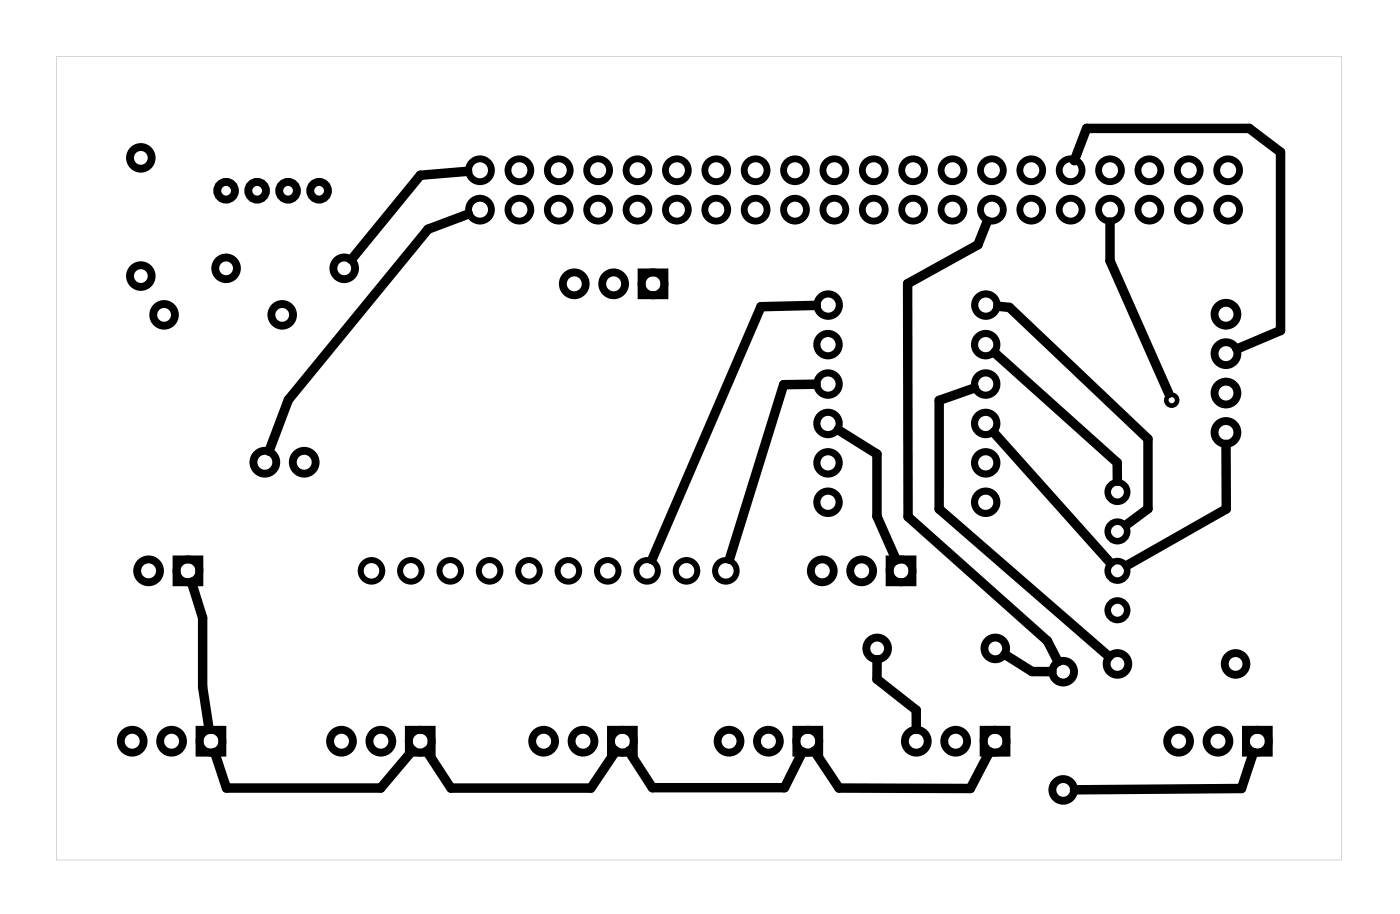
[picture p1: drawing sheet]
<svg xmlns="http://www.w3.org/2000/svg" width="90mm" height="59mm" viewBox="0 0 90 59" stroke-linecap="round" stroke-linejoin="round" font-family="sans-serif">
<path d="M3.6 3.6v51.8h82.9v-51.8zM3.6 3.6h82.9v51.8h-82.9z" fill="#000"/>
<g fill="none" stroke="#000" stroke-width=".51">
<path d="M41.4 17.6h1.5v1.4h-1.5zM11.4 36.1h1.5v1.4h-1.5zM57.4 36.1h1.5v1.4h-1.5zM12.9 47h1.4v1.5h-1.4zM26.4 47h1.4v1.5h-1.4zM39.4 47h1.5v1.5h-1.5zM51.4 47h1.4v1.5h-1.4zM63.5 47h1.4v1.5h-1.4zM80.4 47h1.4v1.5h-1.4z"/>
<circle cx="9.1" cy="17.8" r=".7"/>
<circle cx="9.1" cy="10.2" r=".7"/>
<circle cx="14.6" cy="17.3" r=".7"/>
<circle cx="14.6" cy="12.3" r=".57"/>
<circle cx="16.6" cy="12.3" r=".57"/>
<circle cx="18.6" cy="12.3" r=".57"/>
<circle cx="20.6" cy="12.3" r=".57"/>
<circle cx="22.2" cy="17.3" r=".7"/>
<circle cx="37" cy="18.3" r=".74"/>
<circle cx="39.6" cy="18.3" r=".74"/>
<circle cx="42.1" cy="18.3" r=".74"/>
<circle cx="9.6" cy="36.8" r=".74"/>
<circle cx="10.6" cy="20.3" r=".7"/>
<circle cx="12.1" cy="36.8" r=".74"/>
<circle cx="17.1" cy="29.8" r=".74"/>
<circle cx="18.2" cy="20.3" r=".7"/>
<circle cx="19.6" cy="29.8" r=".74"/>
<circle cx="53" cy="36.8" r=".74"/>
<circle cx="55.6" cy="36.8" r=".74"/>
<circle cx="58.1" cy="36.8" r=".74"/>
<circle cx="79.1" cy="27.9" r=".74"/>
<circle cx="79.1" cy="25.3" r=".74"/>
<circle cx="79.1" cy="20.3" r=".74"/>
<circle cx="79.1" cy="22.8" r=".74"/>
<circle cx="8.5" cy="47.8" r=".74"/>
<circle cx="11.1" cy="47.8" r=".74"/>
<circle cx="13.6" cy="47.8" r=".74"/>
<circle cx="22" cy="47.8" r=".74"/>
<circle cx="24.6" cy="47.8" r=".74"/>
<circle cx="27.1" cy="47.8" r=".74"/>
<circle cx="35.1" cy="47.8" r=".74"/>
<circle cx="37.6" cy="47.8" r=".74"/>
<circle cx="40.1" cy="47.8" r=".74"/>
<circle cx="47" cy="47.8" r=".74"/>
<circle cx="49.6" cy="47.8" r=".74"/>
<circle cx="52.1" cy="47.8" r=".74"/>
<circle cx="56.6" cy="41.8" r=".7"/>
<circle cx="59.1" cy="47.8" r=".74"/>
<circle cx="61.6" cy="47.8" r=".74"/>
<circle cx="64.2" cy="47.8" r=".74"/>
<circle cx="64.2" cy="41.8" r=".7"/>
<circle cx="68.6" cy="50.9" r=".7"/>
<circle cx="68.6" cy="43.3" r=".7"/>
<circle cx="72.1" cy="42.8" r=".7"/>
<circle cx="76" cy="47.8" r=".74"/>
<circle cx="78.6" cy="47.8" r=".74"/>
<circle cx="79.7" cy="42.8" r=".7"/>
<circle cx="81.1" cy="47.8" r=".74"/>
</g>
<circle cx="75.6" cy="25.8" r=".35" fill="none" stroke="#000" stroke-width=".3"/>
<g fill="none" stroke="#000" stroke-width=".46">
<circle cx="53.4" cy="19.7" r=".72"/>
<circle cx="63.6" cy="19.7" r=".72"/>
<circle cx="53.4" cy="27.3" r=".72"/>
<circle cx="53.4" cy="32.4" r=".72"/>
<circle cx="53.4" cy="22.2" r=".72"/>
<circle cx="53.4" cy="24.8" r=".72"/>
<circle cx="53.4" cy="29.8" r=".72"/>
<circle cx="63.6" cy="32.4" r=".72"/>
<circle cx="63.6" cy="22.2" r=".72"/>
<circle cx="63.6" cy="27.3" r=".72"/>
<circle cx="63.6" cy="29.8" r=".72"/>
<circle cx="63.6" cy="24.8" r=".72"/>
</g>
<g fill="none" stroke="#000" stroke-width=".39">
<circle cx="24" cy="36.8" r=".69"/>
<circle cx="26.5" cy="36.8" r=".69"/>
<circle cx="29" cy="36.8" r=".69"/>
<circle cx="31.6" cy="36.8" r=".69"/>
<circle cx="34.1" cy="36.8" r=".69"/>
<circle cx="36.7" cy="36.8" r=".69"/>
<circle cx="39.2" cy="36.8" r=".69"/>
<circle cx="41.7" cy="36.8" r=".69"/>
<circle cx="44.3" cy="36.8" r=".69"/>
<circle cx="46.8" cy="36.8" r=".69"/>
</g>
<g fill="none" stroke="#000" stroke-width=".44">
<circle cx="31" cy="11" r=".74"/>
<circle cx="31" cy="13.5" r=".74"/>
<circle cx="33.5" cy="11" r=".74"/>
<circle cx="33.5" cy="13.5" r=".74"/>
<circle cx="36" cy="11" r=".74"/>
<circle cx="36" cy="13.5" r=".74"/>
<circle cx="38.6" cy="11" r=".74"/>
<circle cx="38.6" cy="13.5" r=".74"/>
<circle cx="41.1" cy="11" r=".74"/>
<circle cx="41.1" cy="13.5" r=".74"/>
<circle cx="43.7" cy="11" r=".74"/>
<circle cx="43.7" cy="13.5" r=".74"/>
<circle cx="46.2" cy="11" r=".74"/>
<circle cx="46.2" cy="13.5" r=".74"/>
<circle cx="48.7" cy="11" r=".74"/>
<circle cx="48.7" cy="13.5" r=".74"/>
<circle cx="51.3" cy="11" r=".74"/>
<circle cx="51.3" cy="13.5" r=".74"/>
<circle cx="53.8" cy="11" r=".74"/>
<circle cx="53.8" cy="13.5" r=".74"/>
<circle cx="56.4" cy="11" r=".74"/>
<circle cx="56.4" cy="13.5" r=".74"/>
<circle cx="58.9" cy="11" r=".74"/>
<circle cx="58.9" cy="13.5" r=".74"/>
<circle cx="61.4" cy="11" r=".74"/>
<circle cx="61.4" cy="13.5" r=".74"/>
<circle cx="64" cy="11" r=".74"/>
<circle cx="64" cy="13.5" r=".74"/>
<circle cx="66.5" cy="11" r=".74"/>
<circle cx="66.5" cy="13.5" r=".74"/>
<circle cx="69.1" cy="11" r=".74"/>
<circle cx="69.1" cy="13.5" r=".74"/>
<circle cx="71.6" cy="11" r=".74"/>
<circle cx="71.6" cy="13.5" r=".74"/>
<circle cx="74.1" cy="11" r=".74"/>
<circle cx="74.1" cy="13.5" r=".74"/>
<circle cx="76.7" cy="11" r=".74"/>
<circle cx="76.7" cy="13.5" r=".74"/>
<circle cx="79.2" cy="11" r=".74"/>
<circle cx="79.2" cy="13.5" r=".74"/>
</g>
<g fill="none" stroke="#000" stroke-width=".42">
<circle cx="72.1" cy="34.3" r=".63"/>
<circle cx="72.1" cy="31.7" r=".63"/>
<circle cx="72.1" cy="39.3" r=".63"/>
<circle cx="72.1" cy="36.8" r=".63"/>
</g>
<g fill="none" stroke="#000" stroke-width=".61">
<path d="M30.2 11l-3.1 .3-4.4 5.4M30.2 13.8l-2.6 1-9 11-1.2 3.3M52.7 19.7l-3.6 .1-7 16.3M63.7 14.3l-.6 1.5-4.6 2.5 .1 15 9 8 .7 1.3M64.4 19.7l.7 .1 9 8.5v4.5l-1.5 1M69.3 10.4l.8-2.1h10.5l2 1.5v11.5l-2.8 1.2M71.6 14.3v2.5l3.8 8.6M12.4 37.5l.7 2.3v4.5l.4 2.7M52.6 24.8h-2l-3.5 11.2M54.1 27.7l2.5 1.6v4l1.2 2.8M62.9 25l-2.3 .8v7l10.9 9.5M64.1 27.9l7.5 8.4"/>
<path d="M64.2 22.7l7.9 7.1v1.2M79.1 28.6v4.2l-6.4 3.7M26.6 48.4l-2 2.4h-10l-.8-2.3M39.7 48.4l-1.6 2.4h-9l-1.6-2.4M40.6 48.4l1.5 2.4h8.5l1.2-2.3M52.5 48.4l1.6 2.4h8.5l1.2-2.3M56.6 42.5v1.3l2.5 2v1.2M64.8 42.2l1.8 1.1h1.3M80.9 48.5l-.8 2.3-10.8 .1"/>
</g>
</svg>
